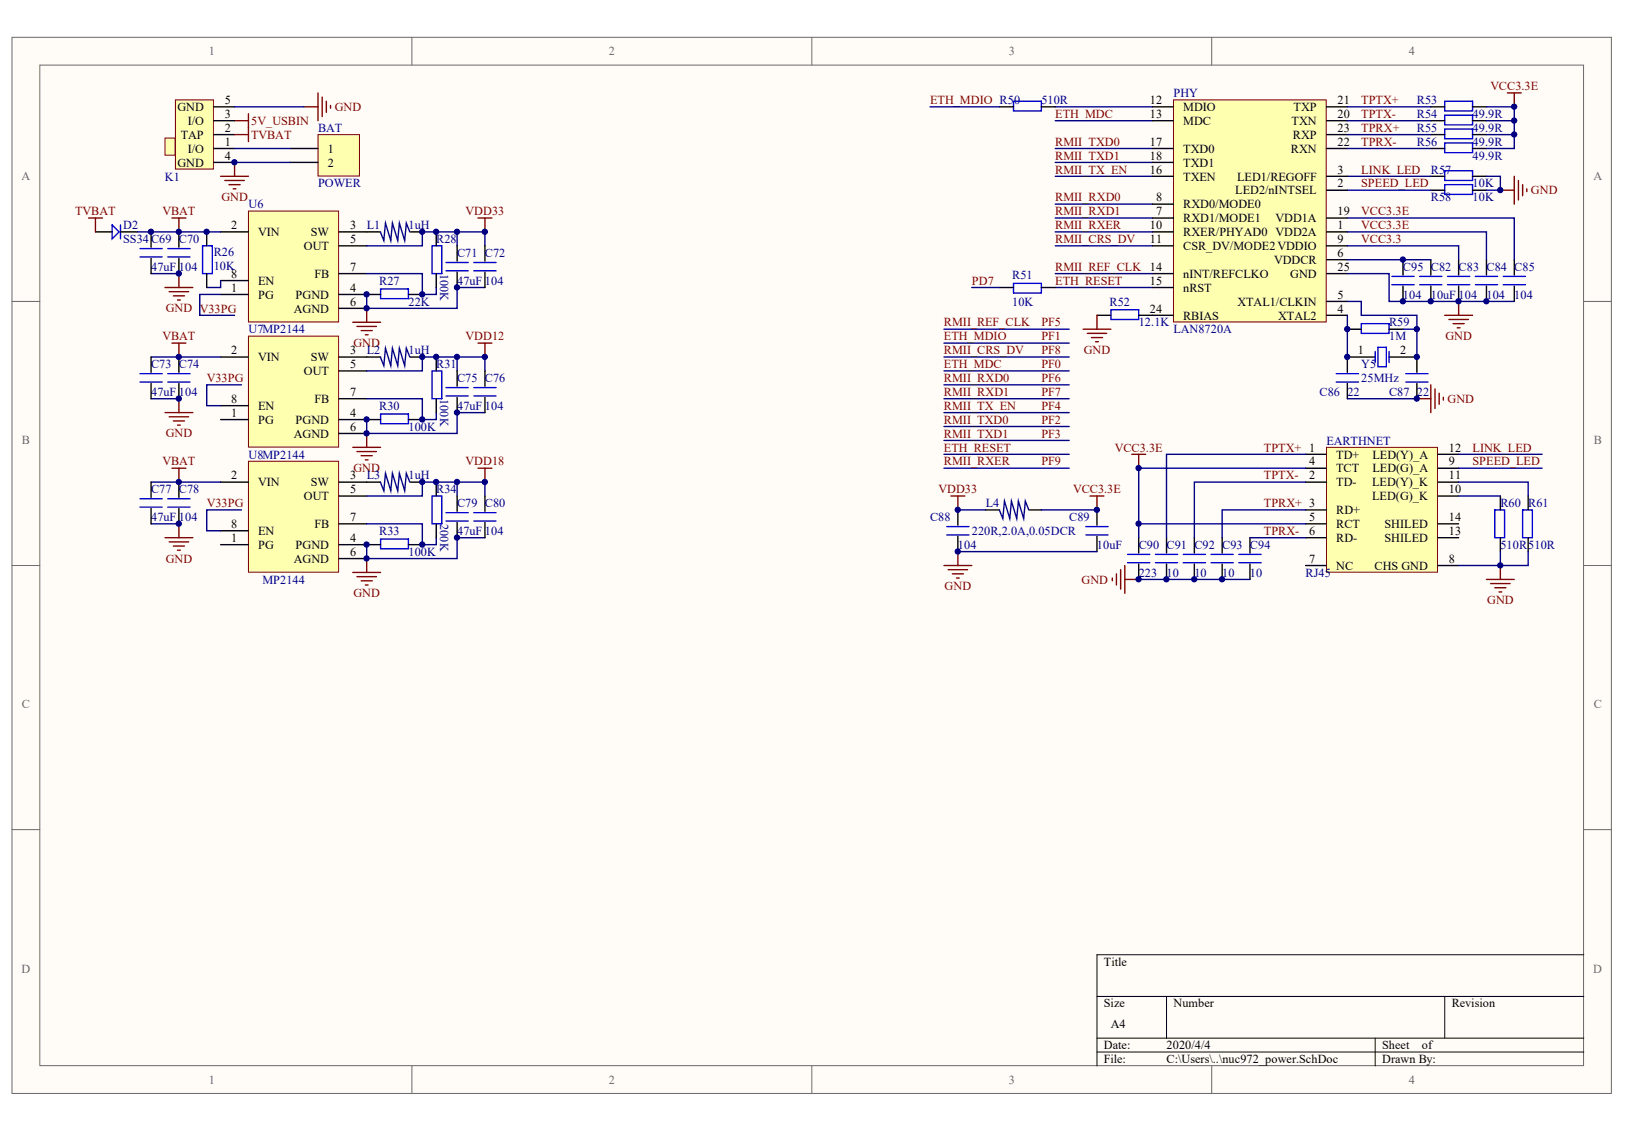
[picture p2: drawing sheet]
<svg xmlns="http://www.w3.org/2000/svg" width="287mm" height="200mm" viewBox="0 0 287 200" stroke-linecap="round" stroke-linejoin="round" font-family="sans-serif">
<defs><g id="words">
<g font-size="2.2" fill="#696969">
<text x="36.9" y="9.8">1</text>
<text x="107.4" y="9.8">2</text>
<text x="177.9" y="9.8">3</text>
<text x="248.5" y="9.8">4</text>
<text x="3.8" y="31.8">A</text>
<text x="281.1" y="31.8">A</text>
<text x="3.9" y="78.4">B</text>
<text x="281.1" y="78.4">B</text>
<text x="3.9" y="125">C</text>
<text x="281.1" y="125">C</text>
<text x="3.8" y="171.6">D</text>
<text x="281" y="171.6">D</text>
<text x="36.9" y="191.2">1</text>
<text x="107.4" y="191.2">2</text>
<text x="177.9" y="191.2">3</text>
<text x="248.5" y="191.2">4</text>
</g>
<g font-size="2.2" fill="#000080">
<text x="207" y="17.1">PHY</text>
<text x="56.1" y="23.3">BAT</text>
<text x="183.7" y="18.4">510R</text>
<text x="249.9" y="18.4">R53</text>
<text x="249.9" y="20.8">R54</text>
<text x="249.9" y="23.3">R55</text>
<text x="259.7" y="20.8">49.9R</text>
<text x="259.7" y="23.3">49.9R</text>
<text x="249.9" y="25.7">R56</text>
<text x="259.7" y="25.7">49.9R</text>
<text x="259.7" y="28.2">49.9R</text>
<text x="29.1" y="31.8">K1</text>
<text x="56.1" y="33.1">POWER</text>
<text x="252.4" y="30.6">R57</text>
<text x="252.4" y="35.5">R58</text>
<text x="259.7" y="33.1">10K</text>
<text x="259.7" y="35.5">10K</text>
<text x="21.7" y="40.4">D2</text>
<text x="43.8" y="36.7">U6</text>
<text x="64.7" y="40.4">L1</text>
<text x="72" y="40.4">1uH</text>
<text x="21.7" y="42.9">SS34C69</text>
<text x="26.7" y="47.8">47uF</text>
<text x="31.6" y="42.9">C70</text>
<text x="31.6" y="47.8">104</text>
<text x="37.7" y="45.1">R26</text>
<text x="37.7" y="47.5">10K</text>
<text x="76.9" y="42.9">R28</text>
<text x="80.6" y="45.3">C71</text>
<text x="85.5" y="45.3">C72</text>
<text x="247.5" y="47.8">C95</text>
<text x="252.4" y="47.8">C82</text>
<text x="257.3" y="47.8">C83 C84</text>
<text x="267.1" y="47.8">C85</text>
<text x="66.9" y="50.2">R27</text>
<text x="72" y="53.9">22K</text>
<text x="80.6" y="50.2">47uF</text>
<text x="85.5" y="50.2">104</text>
<text x="178.5" y="49.3">R51</text>
<text x="178.5" y="53.9">10K</text>
<text x="195.7" y="53.9">R52</text>
<text x="247.5" y="52.7">104</text>
<text x="252.4" y="52.7">10uF</text>
<text x="257.3" y="52.7">104</text>
<text x="262.2" y="52.7">104</text>
<text x="267.1" y="52.7">104</text>
<text x="43.8" y="58.8">U7MP2144</text>
<text x="200.9" y="57.6">12.1K</text>
<text x="207" y="58.8">LAN8720A</text>
<text x="245" y="57.6">R59</text>
<text x="26.7" y="64.9">C73</text>
<text x="31.6" y="64.9">C74</text>
<text x="64.7" y="62.5">L2</text>
<text x="72" y="62.5">1uH</text>
<text x="76.9" y="64.9">R31</text>
<text x="240.1" y="64.9">Y5</text>
<text x="245" y="60">1M</text>
<text x="26.7" y="69.8">47uF</text>
<text x="31.6" y="69.8">104</text>
<text x="80.6" y="67.4">C75</text>
<text x="85.5" y="67.4">C76</text>
<text x="232.8" y="69.8">C86</text>
<text x="237.7" y="69.8">22</text>
<text x="240.1" y="67.4">25MHz</text>
<text x="245" y="69.8">C87</text>
<text x="249.9" y="69.8">22</text>
<text x="66.9" y="72.3">R30</text>
<text x="72" y="76">100K</text>
<text x="80.6" y="72.3">47uF</text>
<text x="85.5" y="72.3">104</text>
<text x="43.8" y="80.9">U8MP2144</text>
<text x="234" y="78.4">EARTHNET</text>
<text x="26.7" y="87">C77</text>
<text x="31.6" y="87">C78</text>
<text x="64.7" y="84.6">L3</text>
<text x="72" y="84.6">1uH</text>
<text x="76.9" y="87">R34</text>
<text x="80.6" y="89.5">C79</text>
<text x="85.5" y="89.5">C80</text>
<text x="173.9" y="89.5">L4</text>
<text x="264.6" y="89.5">R60</text>
<text x="269.6" y="89.5">R61</text>
<text x="26.7" y="91.9">47uF</text>
<text x="31.6" y="91.9">104</text>
<text x="66.9" y="94.4">R33</text>
<text x="80.6" y="94.4">47uF</text>
<text x="85.5" y="94.4">104</text>
<text x="164.1" y="91.9">C88</text>
<text x="171.4" y="94.4">220R,2.0A,0.05DCR</text>
<text x="188.6" y="91.9">C89</text>
<text x="72" y="98">100K</text>
<text x="169" y="96.8">104</text>
<text x="193.5" y="96.8">10uF</text>
<text x="200.9" y="96.8">C90</text>
<text x="200.9" y="101.7">223</text>
<text x="205.8" y="96.8">C91</text>
<text x="205.8" y="101.7">10</text>
<text x="210.7" y="96.8">C92</text>
<text x="210.7" y="101.7">10</text>
<text x="215.6" y="96.8">C93</text>
<text x="215.6" y="101.7">10</text>
<text x="220.5" y="96.8">C94</text>
<text x="220.5" y="101.7">10</text>
<text x="230.3" y="101.7">RJ45</text>
<text x="264.6" y="96.8">510R</text>
<text x="269.6" y="96.8">510R</text>
<text x="46.3" y="102.9">MP2144</text>
</g>
<g font-size="2.2" fill="#800000">
<text x="262.9" y="15.9">VCC3.3E</text>
<text x="44.3" y="22">5V_USBIN</text>
<text x="59" y="19.6">GND</text>
<text x="164.1" y="18.4">ETH_MDIO R50</text>
<text x="186.1" y="20.8">ETH_MDC</text>
<text x="240.1" y="18.4">TPTX+</text>
<text x="240.1" y="20.8">TPTX-</text>
<text x="240.1" y="23.3">TPRX+</text>
<text x="44.3" y="24.5">TVBAT</text>
<text x="186.1" y="25.7">RMII_TXD0</text>
<text x="186.1" y="28.2">RMII_TXD1</text>
<text x="240.1" y="25.7">TPRX-</text>
<text x="39" y="35.5">GND</text>
<text x="186.1" y="30.6">RMII_TX_EN</text>
<text x="186.1" y="35.5">RMII_RXD0</text>
<text x="240.1" y="30.6">LINK_LED</text>
<text x="240.1" y="33.1">SPEED_LED</text>
<text x="270" y="34.3">GND</text>
<text x="13.3" y="38">TVBAT</text>
<text x="28.7" y="38">VBAT</text>
<text x="82.1" y="38">VDD33</text>
<text x="186.1" y="38">RMII_RXD1</text>
<text x="186.1" y="40.4">RMII_RXER</text>
<text x="240.1" y="38">VCC3.3E</text>
<text x="240.1" y="40.4">VCC3.3E</text>
<text x="186.1" y="42.9">RMII_CRS_DV</text>
<text x="186.1" y="47.8">RMII_REF_CLK 14</text>
<text x="240.1" y="42.9">VCC3.3</text>
<text x="171.4" y="50.2">PD7</text>
<text x="186.1" y="50.2">ETH_RESET</text>
<text x="29.2" y="55.1">GND V33PG</text>
<text x="166.5" y="57.6">RMII_REF_CLK</text>
<text x="183.7" y="57.6">PF5</text>
<text x="255" y="60">GND</text>
<text x="28.7" y="60">VBAT</text>
<text x="62.4" y="61.2">GND</text>
<text x="82.1" y="60">VDD12</text>
<text x="166.5" y="62.5">RMII_CRS_DV</text>
<text x="166.5" y="64.9">ETH_MDC</text>
<text x="166.5" y="60">ETH_MDIO</text>
<text x="183.7" y="64.9">PF0</text>
<text x="183.7" y="60">PF1</text>
<text x="183.7" y="62.5">PF8</text>
<text x="191.2" y="62.4">GND</text>
<text x="36.5" y="67.4">V33PG</text>
<text x="166.5" y="67.4">RMII_RXD0</text>
<text x="166.5" y="69.8">RMII_RXD1</text>
<text x="183.7" y="67.4">PF6</text>
<text x="183.7" y="69.8">PF7</text>
<text x="255.3" y="71.1">GND</text>
<text x="29.2" y="77.2">GND</text>
<text x="166.5" y="77.2">RMII_TXD1</text>
<text x="166.5" y="74.8">RMII_TXD0</text>
<text x="166.5" y="72.3">RMII_TX_EN</text>
<text x="183.7" y="74.8">PF2</text>
<text x="183.7" y="77.2">PF3</text>
<text x="183.7" y="72.3">PF4</text>
<text x="28.7" y="82.1">VBAT</text>
<text x="62.4" y="83.3">GND</text>
<text x="82.1" y="82.1">VDD18</text>
<text x="166.5" y="79.7">ETH_RESET</text>
<text x="166.5" y="82.1">RMII_RXER</text>
<text x="183.7" y="82.1">PF9</text>
<text x="196.6" y="79.7">VCC3.3E</text>
<text x="222.9" y="79.7">TPTX+ 1</text>
<text x="259.7" y="79.7">LINK_LED</text>
<text x="259.7" y="82.1">SPEED_LED</text>
<text x="36.5" y="89.5">V33PG</text>
<text x="165.5" y="87">VDD33</text>
<text x="189.3" y="87">VCC3.3E</text>
<text x="222.9" y="84.6">TPTX-</text>
<text x="222.9" y="89.5">TPRX+ 3</text>
<text x="222.9" y="94.4">TPRX-</text>
<text x="29.2" y="99.2">GND</text>
<text x="62.4" y="105.4">GND</text>
<text x="166.6" y="104.1">GND</text>
<text x="190.8" y="102.9">GND</text>
<text x="262.3" y="106.6">GND</text>
</g>
<g font-size="2.2">
<text x="31.3" y="19.6">GND</text>
<text x="33.1" y="22">I/O</text>
<text x="39.7" y="23.3">2</text>
<text x="39.7" y="20.8">3</text>
<text x="39.7" y="18.4">5</text>
<text x="202.8" y="18.4">12</text>
<text x="202.8" y="20.8">13</text>
<text x="208.7" y="19.6">MDIO</text>
<text x="208.7" y="22">MDC</text>
<text x="227.8" y="22">TXN</text>
<text x="228.2" y="19.6">TXP</text>
<text x="235.9" y="20.8">20</text>
<text x="235.9" y="18.4">21</text>
<text x="235.9" y="23.3">23</text>
<text x="31.3" y="29.4">GND</text>
<text x="31.9" y="24.5">TAP</text>
<text x="33.1" y="26.9">I/O</text>
<text x="39.7" y="25.7">1</text>
<text x="39.7" y="28.2">4</text>
<text x="57.8" y="26.9">1</text>
<text x="57.8" y="29.4">2</text>
<text x="202.8" y="25.7">17</text>
<text x="202.8" y="28.2">18</text>
<text x="208.7" y="26.9">TXD0</text>
<text x="208.7" y="29.4">TXD1</text>
<text x="227.7" y="26.9">RXN</text>
<text x="228" y="24.5">RXP</text>
<text x="235.9" y="25.7">22</text>
<text x="202.8" y="30.6">16</text>
<text x="203.9" y="35.5">8</text>
<text x="208.7" y="31.8">TXEN</text>
<text x="217.9" y="34.3">LED2/nINTSEL</text>
<text x="218.2" y="31.8">LED1/REGOFF</text>
<text x="235.9" y="33.1">2</text>
<text x="235.9" y="30.6">3</text>
<text x="40.8" y="40.4">2</text>
<text x="45.5" y="41.7">VIN</text>
<text x="54.8" y="41.7">SW</text>
<text x="61.7" y="40.4">3</text>
<text x="202.8" y="40.4">10</text>
<text x="203.9" y="38">7</text>
<text x="208.7" y="39.2">RXD1/MODE1</text>
<text x="208.7" y="36.7">RXD0/MODE0</text>
<text x="208.7" y="41.7">RXER/PHYAD0 VDD2A</text>
<text x="225" y="39.2">VDD1A</text>
<text x="235.9" y="40.4">1</text>
<text x="235.9" y="38">19</text>
<text x="53.6" y="44.1">OUT</text>
<text x="61.7" y="42.9">5</text>
<text x="61.7" y="47.8">7</text>
<text x="202.8" y="42.9">11</text>
<text x="208.7" y="44.1">CSR_DV/MODE2VDDIO</text>
<text x="224.7" y="46.6">VDDCR</text>
<text x="235.9" y="45.3">6</text>
<text x="235.9" y="42.9">9</text>
<text x="235.9" y="47.8">25</text>
<text x="40.8" y="51.5">1</text>
<text x="40.8" y="49">8</text>
<text x="45.5" y="52.7">PG</text>
<text x="45.5" y="50.2">EN</text>
<text x="52.1" y="52.7">PGND</text>
<text x="55.5" y="49">FB</text>
<text x="61.7" y="51.5">4</text>
<text x="61.7" y="53.9">6</text>
<text x="202.8" y="50.2">15</text>
<text x="208.7" y="49">nINT/REFCLKO</text>
<text x="208.7" y="51.5">nRST</text>
<text x="218.3" y="53.9">XTAL1/CLKIN</text>
<text x="227.6" y="49">GND</text>
<text x="235.9" y="52.7">5</text>
<text x="51.8" y="55.1">AGND</text>
<text x="202.8" y="55.1">24</text>
<text x="208.7" y="56.4">RBIAS</text>
<text x="225.5" y="56.4">XTAL2</text>
<text x="235.9" y="55.1">4</text>
<text x="40.8" y="62.5">2</text>
<text x="45.5" y="63.7">VIN</text>
<text x="54.8" y="63.7">SW</text>
<text x="61.7" y="62.5">3</text>
<text x="61.7" y="64.9">5</text>
<text x="239.5" y="62.5">1</text>
<text x="247" y="62.5">2</text>
<text x="40.8" y="71.1">8</text>
<text x="53.6" y="66.2">OUT</text>
<text x="55.5" y="71.1">FB</text>
<text x="61.7" y="69.8">7</text>
<text x="40.8" y="73.5">1</text>
<text x="45.5" y="74.8">PG</text>
<text x="45.5" y="72.3">EN</text>
<text x="51.8" y="77.2">AGND</text>
<text x="52.1" y="74.8">PGND</text>
<text x="61.7" y="73.5">4</text>
<text x="61.7" y="76">6</text>
<text x="230.9" y="82.1">4</text>
<text x="235.7" y="80.9">TD+</text>
<text x="235.7" y="83.3">TCT</text>
<text x="242.1" y="83.3">LED(G)_A</text>
<text x="242.1" y="80.9">LED(Y)_A</text>
<text x="255.6" y="82.1">9</text>
<text x="255.6" y="79.7">12</text>
<text x="40.8" y="84.6">2</text>
<text x="45.5" y="85.8">VIN</text>
<text x="53.6" y="88.2">OUT</text>
<text x="54.8" y="85.8">SW</text>
<text x="61.7" y="84.6">3</text>
<text x="61.7" y="87">5</text>
<text x="230.9" y="84.6">2</text>
<text x="235.7" y="85.8">TD-</text>
<text x="242" y="88.2">LED(G)_K</text>
<text x="242" y="85.8">LED(Y)_K</text>
<text x="255.6" y="87">10</text>
<text x="255.6" y="84.6">11</text>
<text x="40.8" y="95.6">1</text>
<text x="40.8" y="93.1">8</text>
<text x="45.5" y="94.4">EN</text>
<text x="55.5" y="93.1">FB</text>
<text x="61.7" y="95.6">4</text>
<text x="61.7" y="91.9">7</text>
<text x="230.9" y="91.9">5</text>
<text x="230.9" y="94.4">6</text>
<text x="235.7" y="90.7">RD+</text>
<text x="235.7" y="93.1">RCT</text>
<text x="235.7" y="95.6">RD-</text>
<text x="244.2" y="95.6">SHILED</text>
<text x="244.2" y="93.1">SHILED</text>
<text x="255.6" y="94.4">13</text>
<text x="255.6" y="91.9">14</text>
<text x="45.5" y="96.8">PG</text>
<text x="51.8" y="99.3">AGND</text>
<text x="52.1" y="96.8">PGND</text>
<text x="61.7" y="98">6</text>
<text x="230.9" y="99.3">7</text>
<text x="235.7" y="100.5">NC</text>
<text x="242.5" y="100.5">CHS GND</text>
<text x="255.6" y="99.3">8</text>
<text x="194.7" y="170.3">Title</text>
<text x="194.7" y="177.7">Size</text>
<text x="207" y="177.7">Number</text>
<text x="256.1" y="177.7">Revision</text>
<text x="194.7" y="185">Date:</text>
<text x="195.9" y="181.4">A4</text>
<text x="205.8" y="185">2020/4/4</text>
<text x="243.8" y="185">Sheet</text>
<text x="250.8" y="185">of</text>
<text x="194.7" y="187.5">File:</text>
<text x="205.8" y="187.5">C:\Users\..\nuc972_power.SchDoc</text>
<text x="243.8" y="187.5">Drawn By:</text>
</g>
<g font-size="2.1" fill="#000080">
<text x="77.6" y="48.3" transform="rotate(90 77.6 48.3)">100K</text>
<text x="77.6" y="70.3" transform="rotate(90 77.6 70.3)">100K</text>
<text x="77.6" y="92.4" transform="rotate(90 77.6 92.4)">200K</text>
</g>
</g></defs>
<g fill="#fffcf8" stroke="#696969" stroke-width=".18">
<path d="M2.1 6.6h282.1v186.3h-282.1z"/>
<path d="M7 11.5h272.3v176.5h-272.3z"/>
</g>
<path d="M72.7 6.6v4.9M143.2 6.6v4.9M213.7 6.6v4.9M2.1 53.2h4.9M279.4 53.2h4.9M2.1 99.8h4.9M279.4 99.8h4.9M2.1 146.3h4.9M279.4 146.3h4.9M72.7 188v4.9M143.2 188v4.9M213.7 188v4.9" fill="none" stroke="#696969" stroke-width=".18"/>
<path d="M193.5 175.8h85.9M205.8 175.8v7.3M254.8 175.8v7.3M279.4 168.4h-85.9v19.6M193.5 183.1h85.9M193.5 185.6h85.9M242.6 183.1v4.9" fill="none" stroke="#000" stroke-width=".18"/>
<path d="M62.2 56.8h4.9M63 57.6h3.4M63.7 58.3h2M64.4 59.1h.5M64.7 54.4v2.4" fill="none" stroke="#800000" stroke-width=".25"/>
<path d="M43.8 37.2h15.9v19.6h-15.9z" fill="#ffffb0" stroke="#800000" stroke-width=".18"/>
<g fill="none" stroke="#000" stroke-width=".25">
<path d="M26.7 40.9v2.7M26.7 45.6v2.7M31.6 40.9v2.7M31.6 45.6v2.7M36.5 40.9v2.5M36.5 48.3v2.4M38.9 51.9h4.9M38.9 40.9h4.9M38.9 49.5h4.9M59.8 51.9h7.3M59.8 40.9h7.3M59.8 43.4h4.9"/>
<path d="M59.8 54.4h4.9M59.8 48.3h4.9M72 51.9h2.5M72.4 40.9h2.1M76.9 40.9v2.5M76.9 48.3v2.4M80.6 43.4v2.7M80.6 48v2.7M85.5 43.4v2.7M85.5 48v2.7"/>
</g>
<path d="M67.1 40.9l.6 1.5 .3-3 .9 3 .3-3 1 3 .2-3 1 3 .3-3 .6 1.5" fill="none" stroke="#11037f" stroke-width=".25"/>
<g fill="none" stroke="#800000" stroke-width=".25">
<path d="M30.3 38.5h2.5M31.6 38.5v2.4M84.3 38.5h2.5M85.5 38.5v2.4M29.1 50.7h4.9M29.8 51.4h3.5M30.6 52.2h1.9M31.3 52.9h.5M31.6 48.3v2.4M62.2 78.9h4.9M63 79.6h3.4M64.7 76.5v2.4"/>
<path d="M63.7 80.4h2M64.4 81.1h.5"/>
</g>
<path d="M26.7 48.3h4.9M38.9 49.5v1.2h-2.4M64.7 43.4h9.8v-2.5h11v2.5M64.7 48.3h9.8v3.6h2.4v-1.2M80.6 40.9v2.5M85.5 50.7h-4.9v3.7h-15.9v-2.5" fill="none" stroke="#000080" stroke-width=".25"/>
<path d="M24.7 45.3h3.9M24.7 43.8h3.9M29.6 45.3h3.9M29.6 43.8h3.9M35.7 43.4h1.7v4.9h-1.7zM67.1 51h4.9v1.7h-4.9zM76.2 43.4h1.7v4.9h-1.7zM78.7 47.8h3.9M78.7 46.3h3.9M83.6 47.8h3.9M83.6 46.3h3.9" fill="none" stroke="#00f" stroke-width=".25"/>
<path d="M43.8 59.3h15.9v19.6h-15.9z" fill="#ffffb0" stroke="#800000" stroke-width=".18"/>
<g fill="none" stroke="#000" stroke-width=".25">
<path d="M26.7 63v2.7M26.7 67.6v2.7M31.6 63v2.7M31.6 67.6v2.7M38.9 74h4.9M38.9 63h4.9M38.9 71.6h4.9M59.8 74h7.3M59.8 63h7.3M59.8 65.4h4.9M59.8 76.5h4.9M59.8 70.3h4.9"/>
<path d="M72 74h2.5M72.4 63h2.1M76.9 63v2.4M76.9 70.3v2.5M80.6 65.4v2.7M80.6 70.1v2.7M85.5 65.4v2.7M85.5 70.1v2.7"/>
</g>
<path d="M67.1 63l.6 1.5 .3-3.1 .9 3.1 .3-3.1 1 3.1 .2-3.1 1 3.1 .3-3.1 .6 1.6" fill="none" stroke="#11037f" stroke-width=".25"/>
<g fill="none" stroke="#800000" stroke-width=".25">
<path d="M29.1 72.8h4.9M29.8 73.5h3.5M30.3 60.5h2.5M30.6 74.3h1.9M31.3 75h.5M31.6 60.5v2.5M31.6 70.3v2.5M84.3 60.5h2.5M85.5 60.5v2.5M64.7 98.5v2.5M62.2 101h4.9M63 101.7h3.4"/>
<path d="M63.7 102.4h2M64.4 103.2h.5"/>
</g>
<path d="M26.7 63h12.2M26.7 70.3h4.9M64.7 65.4h9.8v-2.4h11v2.4M64.7 70.3h9.8v3.7h2.4v-1.2M80.6 63v2.4M85.5 72.8h-4.9v3.7h-15.9v-2.5" fill="none" stroke="#000080" stroke-width=".25"/>
<path d="M24.7 67.4h3.9M24.7 65.9h3.9M29.6 67.4h3.9M29.6 65.9h3.9M67.1 73h4.9v1.7h-4.9zM76.2 65.4h1.7v4.9h-1.7zM78.7 69.8h3.9M78.7 68.4h3.9M83.6 69.8h3.9M83.6 68.4h3.9" fill="none" stroke="#00f" stroke-width=".25"/>
<path d="M43.8 81.4h15.9v19.5h-15.9z" fill="#ffffb0" stroke="#800000" stroke-width=".18"/>
<g fill="none" stroke="#000" stroke-width=".25">
<path d="M16.8 40.9h3M21.3 40.9h2.9M26.7 85v2.7M26.7 89.7v2.7M31.6 85v2.7M31.6 89.7v2.7M38.9 96.1h4.9M38.9 85h4.9M38.9 93.6h4.9M59.8 96.1h7.3M59.8 85h7.3M59.8 87.5h4.9"/>
<path d="M59.8 98.5h4.9M59.8 92.4h4.9M72 96.1h2.5M72.4 85h2.1M76.9 85v2.5M76.9 92.4v2.4M80.6 87.5v2.7M80.6 92.2v2.6M85.5 87.5v2.7M85.5 92.2v2.6"/>
</g>
<path d="M67.1 85l.6 1.6 .3-3.1 .9 3.1 .3-3.1 1 3.1 .2-3.1 1 3.1 .3-3.1 .6 1.5" fill="none" stroke="#11037f" stroke-width=".25"/>
<path d="M41.4 21.3h2.4M43.8 20.1v2.4M29.1 94.8h4.9M29.8 95.6h3.5M30.3 82.6h2.5M30.6 96.3h1.9M31.3 97.1h.5M31.6 82.6v2.4M31.6 92.4v2.4M84.3 82.6h2.5M85.5 82.6v2.4" fill="none" stroke="#800000" stroke-width=".25"/>
<path d="M24.2 40.9h14.7M38.9 51.9h-3.7v3.7h6.2M42.6 67.9h-6.1v3.7h2.4M26.7 85h12.2M26.7 92.4h4.9M42.6 89.9h-6.1v3.7h2.4M64.7 87.5h9.8v-2.5h11v2.5M64.7 92.4h9.8v3.7h2.4v-1.3M80.6 85v2.5M85.5 94.8h-4.9v3.7h-15.9v-2.4" fill="none" stroke="#000080" stroke-width=".25"/>
<path d="M19.8 39.7l1.2 1.2-1.2 1.2zM21.3 39.7v2.4M24.7 89.5h3.9M24.7 88h3.9M29.6 89.5h3.9M29.6 88h3.9M67.1 95.1h4.9v1.7h-4.9zM76.2 87.5h1.7v4.9h-1.7zM78.7 91.9h3.9M78.7 90.4h3.9M83.6 91.9h3.9M83.6 90.4h3.9" fill="none" stroke="#00f" stroke-width=".25"/>
<path d="M30.9 17.6h6.7v12.2h-6.7z" fill="#ffffb0" stroke="#800000" stroke-width=".18"/>
<path d="M37.7 18.8h3.7M37.7 26.2h3.7M37.7 23.7h3.7M37.7 21.3h3.7M37.7 28.6h3.7" fill="none" stroke="#000" stroke-width=".25"/>
<path d="M29.1 24.4h1.8v3h-1.8z" fill="#ffffb0" stroke="#800000" stroke-width=".18"/>
<path d="M15.6 38.5h2.5M16.8 38.5v2.4M41.4 23.7h2.4M43.8 22.5v2.5" fill="none" stroke="#800000" stroke-width=".25"/>
<path d="M56.1 23.7h7.3v7.4h-7.3z" fill="#ffffb0" stroke="#800000" stroke-width=".18"/>
<path d="M51.2 26.2h4.9M51.2 28.6h4.9M193.5 55.6h2.4M200.9 55.6h2.4" fill="none" stroke="#000" stroke-width=".25"/>
<path d="M41.4 18.8h12.2M41.4 28.6h9.8M41.4 26.2h9.8" fill="none" stroke="#000080" stroke-width=".25"/>
<g fill="none" stroke="#800000" stroke-width=".25">
<path d="M53.6 18.8h2.5M56.1 16.4v4.9M56.8 17.1v3.5M57.6 17.9v1.9M58.3 18.6v.5M38.9 31.1h4.9M39.7 31.8h3.4M40.4 32.6h2M41.1 33.3h.5M41.4 28.6v2.5M264.6 33.6h2.5M267.1 31.1v4.9"/>
<path d="M267.8 31.8v3.5M268.6 32.6v1.9M269.3 33.3v.5"/>
</g>
<path d="M195.9 54.6h5v1.8h-5z" fill="none" stroke="#00f" stroke-width=".25"/>
<path d="M234 78.9h19.6v22h-19.6z" fill="#ffffb0" stroke="#800000" stroke-width=".18"/>
<g fill="none" stroke="#000" stroke-width=".25">
<path d="M252.4 18.8h2.4M259.7 18.8h2.5M252.4 21.3h2.4M252.4 23.7h2.4M252.4 26.2h2.4M252.4 31.1h2.4M252.4 33.6h2.4M259.7 21.3h2.5M259.7 23.7h2.5M259.7 26.2h2.5M259.7 31.1h2.5M259.7 33.6h2.5"/>
<path d="M247.5 45.8v2.7M247.5 50.5v2.7M252.4 45.8v2.7M252.4 50.5v2.7M200.9 94.8v2.7M200.9 99.5v2.7M230.3 80.1h3.7M230.3 85h3.7M230.3 89.9h3.7M230.3 82.6h3.7M230.3 92.4h3.7M230.3 94.8h3.7"/>
<path d="M230.3 99.8h3.7M253.6 80.1h3.7M253.6 85h3.7M253.6 82.6h3.7M253.6 92.4h3.7M253.6 94.8h3.7M253.6 99.8h3.7M253.6 87.5h3.7M264.6 87.5v2.4M264.6 94.8v2.5M269.6 87.5v2.4M269.6 94.8v2.5"/>
</g>
<g fill="none" stroke="#800000" stroke-width=".25">
<path d="M191 58.1h4.9M191.8 58.8h3.4M192.5 59.5h2M193.5 55.6v2.5M193.2 60.3h.5M198.4 99.8v4.9M264.6 99.8v2.4M196.2 102v.4M196.9 101.2v2M197.7 100.5v3.4M198.4 102.2h2.5M262.2 102.2h4.9"/>
<path d="M262.9 102.9h3.5M263.7 103.7h1.9M264.4 104.4h.5"/>
</g>
<g fill="none" stroke="#00f" stroke-width=".25">
<path d="M254.8 17.9h4.9v1.7h-4.9zM254.8 20.3h4.9v1.7h-4.9zM254.8 22.8h4.9v1.7h-4.9zM254.8 25.2h4.9v1.7h-4.9zM254.8 30.1h4.9v1.7h-4.9zM254.8 32.6h4.9v1.7h-4.9zM245.5 48.8h3.9M245.5 50.2h3.9M250.4 48.8h3.9M250.4 50.2h3.9M198.9 97.8h3.9M198.9 99.3h3.9"/>
<path d="M263.7 89.9h1.7v4.9h-1.7zM268.6 89.9h1.7v4.9h-1.7z"/>
</g>
<g fill="none" stroke="#000080" stroke-width=".25">
<path d="M186.1 18.8h17.2M186.1 31.1h17.2M186.1 26.2h17.2M186.1 28.6h17.2M186.1 36h17.2M186.1 38.5h17.2M186.1 21.3h17.2M237.7 33.6h14.7M237.7 31.1h14.7M186.1 50.7h17.2M186.1 43.4h17.2M257.3 82.6h14.7"/>
<path d="M257.3 80.1h14.7"/>
</g>
<path d="M207 17.6h26.9v39.2h-26.9z" fill="#ffffb0" stroke="#800000" stroke-width=".18"/>
<g fill="none" stroke="#000" stroke-width=".25">
<path d="M176.3 18.8h2.5M183.7 18.8h2.4M203.3 18.8h3.7M234 18.8h3.7M203.3 31.1h3.7M203.3 38.5h3.7M203.3 36h3.7M203.3 21.3h3.7M203.3 26.2h3.7M203.3 28.6h3.7M234 33.6h3.7M234 31.1h3.7"/>
<path d="M234 38.5h3.7M234 21.3h3.7M234 26.2h3.7M234 23.7h3.7M176.3 50.7h2.5M183.7 50.7h2.4M203.3 40.9h3.7M203.3 55.6h3.7M203.3 43.4h3.7M203.3 48.3h3.7M203.3 50.7h3.7M234 40.9h3.7"/>
<path d="M234 55.6h3.7M234 53.2h3.7M234 45.8h3.7M234 43.4h3.7M234 48.3h3.7M237.7 58.1h2.4M245 58.1h2.5M257.3 45.8v2.7M257.3 50.5v2.7M262.2 45.8v2.7M262.2 50.5v2.7M267.1 45.8v2.7"/>
<path d="M267.1 50.5v2.7M237.7 67.6v2.7M242.6 63h-4.9v2.7M245 63h4.9v2.7M249.9 67.6v2.7M169 89.9v2.7M169 94.6v2.7M173.9 89.9h2.4M181.6 89.9h2.1M193.5 89.9v2.7M193.5 94.6v2.7M205.8 94.8v2.7"/>
<path d="M205.8 99.5v2.7M210.7 94.8v2.7M210.7 99.5v2.7M215.6 94.8v2.7M215.6 99.5v2.7M220.5 94.8v2.7M220.5 99.5v2.7"/>
</g>
<g fill="none" stroke="#000080" stroke-width=".25">
<path d="M164.1 18.8h12.2M237.7 18.8h14.7M262.2 18.8h4.9v2.5h-4.9M237.7 38.5h29.4v7.3M237.7 21.3h14.7M237.7 23.7h14.7M237.7 26.2h14.7M262.2 31.1h2.4v2.5h-2.4M262.2 23.7h4.9v2.5h-4.9M267.1 21.3v2.4M166.5 58.1h22.1M171.4 50.7h4.9"/>
<path d="M186.1 48.3h17.2M186.1 40.9h17.2M237.7 43.4h19.6v2.4M237.7 40.9h24.5v4.9M237.7 48.3h7.3v4.9h22.1M237.7 53.2h2.4v2.4h9.8v7.4M237.7 45.8h14.7M237.7 55.6v7.4M247.5 58.1h2.4M166.5 70.3h22.1M166.5 67.9h22.1M166.5 65.4h22.1"/>
<path d="M166.5 63h22.1M166.5 60.5h22.1M166.5 75.2h22.1M166.5 72.8h22.1M166.5 77.7h22.1M237.7 70.3h12.2M166.5 82.6h22.1M166.5 80.1h22.1M169 89.9h4.9M169 97.3h24.5M183.7 89.9h9.8M220.5 94.8h9.8"/>
<path d="M230.3 89.9h-14.7v4.9M230.3 85h-19.6v9.8M230.3 80.1h-24.5v14.7M230.3 92.4h-29.4v2.4M230.3 82.6h-29.4v9.8M257.3 85h12.3v2.5M257.3 87.5h7.3M264.6 97.3v2.5M269.6 97.3v2.5h-12.3M200.9 102.2h19.6"/>
</g>
<g fill="none" stroke="#00f" stroke-width=".25">
<path d="M178.8 17.9h4.9v1.7h-4.9zM178.8 50h4.9v1.7h-4.9zM240.1 57.1h4.9v1.7h-4.9zM255.3 48.8h4M255.3 50.2h4M260.2 48.8h4M260.2 50.2h4M265.1 48.8h4M265.1 50.2h4M235.7 65.9h3.9M235.7 67.4h3.9M242.6 62v2"/>
<path d="M243.1 61.3h1.4v3.4h-1.4zM245 62v2M248 65.9h3.9M248 67.4h3.9M167 92.9h3.9M167 94.4h3.9M191.5 92.9h4M191.5 94.4h4M203.8 97.8h3.9M203.8 99.3h3.9M208.7 97.8h3.9M208.7 99.3h3.9"/>
<path d="M213.6 97.8h3.9M213.6 99.3h3.9M218.5 97.8h3.9M218.5 99.3h3.9"/>
</g>
<g fill="none" stroke="#800000" stroke-width=".25">
<path d="M265.9 16.4h2.4M267.1 16.4v2.4M254.8 55.6h4.9M255.6 56.4h3.4M256.3 57.1h2M257 57.8h.5M257.3 53.2v2.4M249.9 70.3h2.5M252.4 67.9v4.9M253.1 68.6v3.4M253.9 69.3v2M254.6 70.1v.5"/>
<path d="M166.5 99.8h4.9M167.7 87.5h2.5M169 87.5v2.4M169 97.3v2.5M192.3 87.5h2.4M193.5 87.5v2.4M199.6 80.1h2.5M200.9 80.1v2.5M167.2 100.5h3.5M168 101.2h1.9M168.7 102h.5"/>
</g>
<path d="M176.3 89.9l.6 1.6 .3-3.1 .9 3.1 .3-3.1 .9 3.1 .3-3.1 1 3.1 .3-3.1 .6 1.5" fill="none" stroke="#11037f" stroke-width=".25"/>
<g fill="#000080" stroke="#000080" stroke-width=".18">
<circle cx="26.6" cy="40.9" r=".47"/>
<circle cx="31.5" cy="92.4" r=".47"/>
<circle cx="31.5" cy="85" r=".47"/>
<circle cx="31.5" cy="70.3" r=".47"/>
<circle cx="31.5" cy="62.9" r=".47"/>
<circle cx="31.5" cy="48.2" r=".47"/>
<circle cx="31.5" cy="40.9" r=".47"/>
<circle cx="36.4" cy="40.9" r=".47"/>
<circle cx="41.3" cy="28.6" r=".47"/>
<circle cx="64.7" cy="98.5" r=".47"/>
<circle cx="64.7" cy="96" r=".47"/>
<circle cx="64.7" cy="76.4" r=".47"/>
<circle cx="64.7" cy="74" r=".47"/>
<circle cx="64.7" cy="54.4" r=".47"/>
<circle cx="64.7" cy="51.9" r=".47"/>
<circle cx="74.5" cy="96" r=".47"/>
<circle cx="74.5" cy="85" r=".47"/>
<circle cx="74.5" cy="74" r=".47"/>
<circle cx="74.5" cy="62.9" r=".47"/>
<circle cx="74.5" cy="51.9" r=".47"/>
<circle cx="74.5" cy="40.9" r=".47"/>
<circle cx="76.9" cy="85" r=".47"/>
<circle cx="76.9" cy="62.9" r=".47"/>
<circle cx="76.9" cy="40.9" r=".47"/>
<circle cx="80.6" cy="94.8" r=".47"/>
<circle cx="80.6" cy="85" r=".47"/>
<circle cx="80.6" cy="72.8" r=".47"/>
<circle cx="80.6" cy="62.9" r=".47"/>
<circle cx="80.6" cy="50.7" r=".47"/>
<circle cx="80.6" cy="40.9" r=".47"/>
<circle cx="85.5" cy="85" r=".47"/>
<circle cx="85.5" cy="62.9" r=".47"/>
<circle cx="85.5" cy="40.9" r=".47"/>
<circle cx="168.9" cy="97.3" r=".47"/>
<circle cx="168.9" cy="89.9" r=".47"/>
<circle cx="193.5" cy="89.9" r=".47"/>
<circle cx="200.8" cy="102.2" r=".47"/>
<circle cx="200.8" cy="92.4" r=".47"/>
<circle cx="200.8" cy="82.6" r=".47"/>
<circle cx="205.7" cy="102.2" r=".47"/>
<circle cx="210.6" cy="102.2" r=".47"/>
<circle cx="215.6" cy="102.2" r=".47"/>
<circle cx="237.6" cy="62.9" r=".47"/>
<circle cx="237.6" cy="58" r=".47"/>
<circle cx="247.4" cy="53.1" r=".47"/>
<circle cx="247.4" cy="45.8" r=".47"/>
<circle cx="249.9" cy="70.3" r=".47"/>
<circle cx="249.9" cy="62.9" r=".47"/>
<circle cx="249.9" cy="58" r=".47"/>
<circle cx="252.4" cy="53.1" r=".47"/>
<circle cx="257.3" cy="53.1" r=".47"/>
<circle cx="262.2" cy="53.1" r=".47"/>
<circle cx="264.6" cy="99.7" r=".47"/>
<circle cx="264.6" cy="33.5" r=".47"/>
<circle cx="267.1" cy="23.7" r=".47"/>
<circle cx="267.1" cy="21.3" r=".47"/>
<circle cx="267.1" cy="18.8" r=".47"/>
</g>
<use href="#words"/>
</svg>
